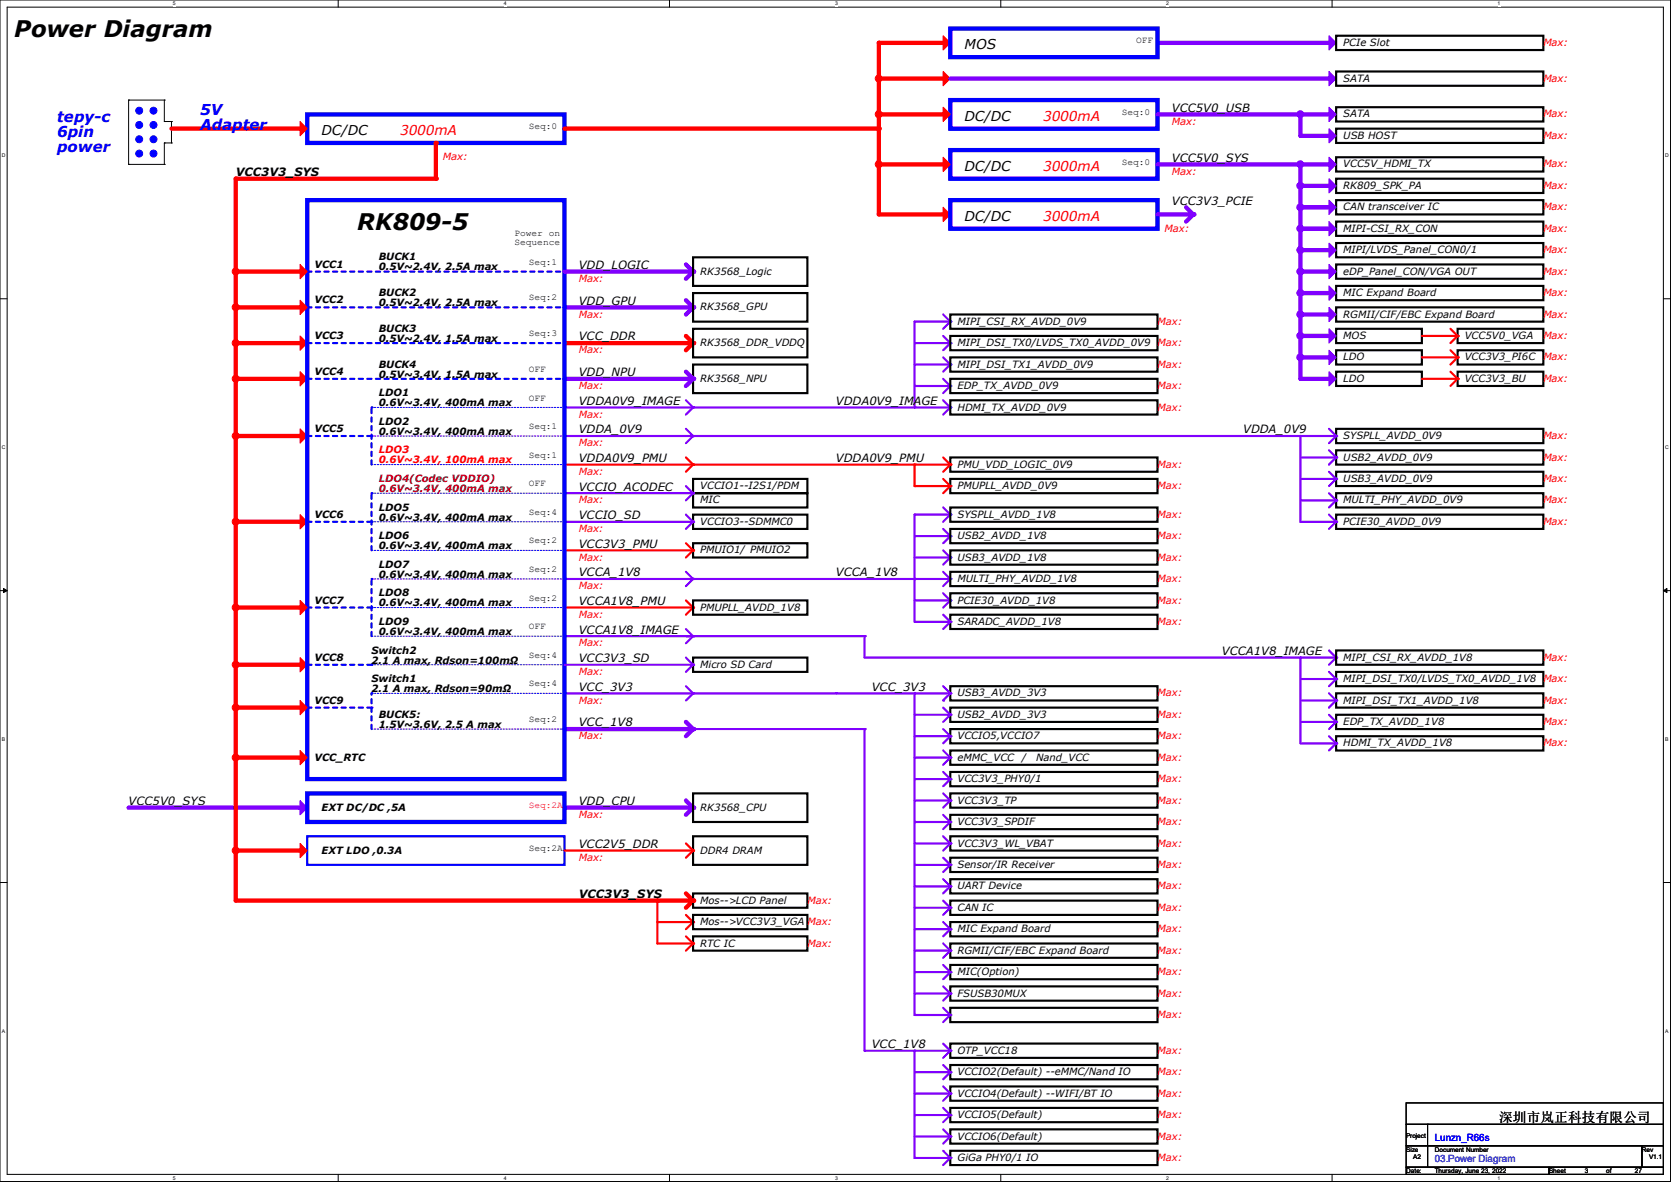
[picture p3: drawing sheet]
<svg xmlns="http://www.w3.org/2000/svg" width="297mm" height="210mm" viewBox="0 0 297 210" stroke-linecap="round" stroke-linejoin="round" font-family="sans-serif">
<defs><g id="words">
<g font-size="4.1">
<text x="2.5" y="6.6">Power Diagram</text>
<text x="63.5" y="40.9">RK809-5</text>
</g>
<g font-size="2.7" fill="#00f">
<text x="10.2" y="21.7">tepy-c</text>
<text x="35.6" y="20.4">5V</text>
<text x="35.6" y="23.1">Adapter</text>
<text x="10.2" y="24.4">6pin</text>
<text x="10.2" y="27.1">power</text>
</g>
<g font-size="2.4">
<text x="171.4" y="8.8">MOS</text>
<text x="171.4" y="21.5">DC/DC</text>
<text x="57.1" y="24">DC/DC</text>
<text x="171.4" y="30.4">DC/DC</text>
<text x="171.4" y="39.2">DC/DC</text>
<text x="266.4" y="199.4">深圳市岚正科技有限公司</text>
</g>
<g font-size="2.4" fill="#f00">
<text x="185.4" y="21.5">3000mA</text>
<text x="71.1" y="24">3000mA</text>
<text x="185.4" y="30.4">3000mA</text>
<text x="185.4" y="39.2">3000mA</text>
</g>
<g font-size="2">
<text x="208.3" y="19.9">VCC5V0_USB</text>
<text x="208.3" y="28.7">VCC5V0_SYS</text>
<text x="41.9" y="31.3">VCC3V3_SYS</text>
<text x="208.3" y="36.4">VCC3V3_PCIE</text>
<text x="102.9" y="47.8">VDD_LOGIC</text>
<text x="102.9" y="54.1">VDD_GPU</text>
<text x="102.9" y="60.5">VCC_DDR</text>
<text x="102.9" y="66.8">VDD_NPU</text>
<text x="102.9" y="71.9">VDDA0V9_IMAGE</text>
<text x="148.6" y="71.9">VDDA0V9_IMAGE</text>
<text x="102.9" y="77">VDDA_0V9</text>
<text x="221" y="77">VDDA_0V9</text>
<text x="102.9" y="82.1">VDDA0V9_PMU</text>
<text x="148.6" y="82.1">VDDA0V9_PMU</text>
<text x="102.9" y="87.2">VCCIO_ACODEC</text>
<text x="102.9" y="92.2">VCCIO_SD</text>
<text x="102.9" y="97.3">VCC3V3_PMU</text>
<text x="102.9" y="107.5">VCCA1V8_PMU</text>
<text x="102.9" y="102.4">VCCA_1V8</text>
<text x="148.6" y="102.4">VCCA_1V8</text>
<text x="102.9" y="112.6">VCCA1V8_IMAGE</text>
<text x="102.9" y="117.6">VCC3V3_SD</text>
<text x="217.2" y="116.4">VCCA1V8_IMAGE</text>
<text x="102.9" y="122.7">VCC_3V3</text>
<text x="154.9" y="122.7">VCC_3V3</text>
<text x="102.9" y="129.1">VCC_1V8</text>
<text x="22.9" y="143">VCC5V0_SYS</text>
<text x="102.9" y="143">VDD_CPU</text>
<text x="102.9" y="150.7">VCC2V5_DDR</text>
<text x="102.9" y="159.6">VCC3V3_SYS</text>
<text x="154.9" y="186.2">VCC_1V8</text>
</g>
<g font-size="1.8">
<text x="238.8" y="8.2">PCIe Slot</text>
<text x="238.8" y="14.5">SATA</text>
<text x="238.8" y="20.9">SATA</text>
<text x="238.8" y="24.7">USB HOST</text>
<text x="238.8" y="29.8">VCC5V_HDMI_TX</text>
<text x="238.8" y="33.6">RK809_SPK_PA</text>
<text x="238.8" y="37.4">CAN transceiver IC</text>
<text x="238.8" y="41.2">MIPI-CSI_RX_CON</text>
<text x="55.9" y="47.5">VCC1</text>
<text x="67.3" y="46.3">BUCK1</text>
<text x="238.8" y="45">MIPI/LVDS_Panel_CON0/1</text>
<text x="55.9" y="53.9">VCC2</text>
<text x="67.3" y="48">0.5V~2.4V, 2.5A max</text>
<text x="67.3" y="52.6">BUCK2</text>
<text x="124.5" y="48.8">RK3568_Logic</text>
<text x="238.8" y="48.8">eDP_Panel_CON/VGA OUT</text>
<text x="238.8" y="52.6">MIC Expand Board</text>
<text x="67.3" y="59">BUCK3</text>
<text x="67.3" y="54.4">0.5V~2.4V, 2.5A max</text>
<text x="124.5" y="55.2">RK3568_GPU</text>
<text x="170.2" y="57.7">MIPI_CSI_RX_AVDD_0V9</text>
<text x="238.8" y="56.4">RGMII/CIF/EBC Expand Board</text>
<text x="55.9" y="60.2">VCC3</text>
<text x="67.3" y="60.7">0.5V~2.4V, 1.5A max</text>
<text x="67.3" y="65.3">BUCK4</text>
<text x="124.5" y="61.5">RK3568_DDR_VDDQ</text>
<text x="170.2" y="61.5">MIPI_DSI_TX0/LVDS_TX0_AVDD_0V9</text>
<text x="170.2" y="65.3">MIPI_DSI_TX1_AVDD_0V9</text>
<text x="238.8" y="60.2">MOS</text>
<text x="238.8" y="64.1">LDO</text>
<text x="260.3" y="60.2">VCC5V0_VGA</text>
<text x="260.3" y="64.1">VCC3V3_PI6C</text>
<text x="55.9" y="66.6">VCC4</text>
<text x="67.3" y="70.4">LDO1</text>
<text x="67.3" y="67.1">0.5V~3.4V, 1.5A max</text>
<text x="124.5" y="67.9">RK3568_NPU</text>
<text x="170.2" y="69.1">EDP_TX_AVDD_0V9</text>
<text x="238.8" y="67.9">LDO</text>
<text x="260.3" y="67.9">VCC3V3_BU</text>
<text x="55.9" y="76.8">VCC5</text>
<text x="67.3" y="72.2">0.6V~3.4V, 400mA max</text>
<text x="67.3" y="75.5">LDO2</text>
<text x="67.3" y="77.3">0.6V~3.4V, 400mA max</text>
<text x="170.2" y="72.9">HDMI_TX_AVDD_0V9</text>
<text x="170.2" y="83.1">PMU_VDD_LOGIC_0V9</text>
<text x="238.8" y="81.8">USB2_AVDD_0V9</text>
<text x="238.8" y="78">SYSPLL_AVDD_0V9</text>
<text x="124.5" y="86.9">VCCIO1--I2S1/PDM</text>
<text x="124.5" y="89.5">MIC</text>
<text x="170.2" y="86.9">PMUPLL_AVDD_0V9</text>
<text x="238.8" y="89.5">MULTI_PHY_AVDD_0V9</text>
<text x="238.8" y="85.6">USB3_AVDD_0V9</text>
<text x="55.9" y="92">VCC6</text>
<text x="67.3" y="90.7">LDO5</text>
<text x="67.3" y="92.5">0.6V~3.4V, 400mA max</text>
<text x="67.3" y="95.8">LDO6</text>
<text x="124.5" y="93.3">VCCIO3--SDMMC0</text>
<text x="170.2" y="95.8">USB2_AVDD_1V8</text>
<text x="170.2" y="92">SYSPLL_AVDD_1V8</text>
<text x="238.8" y="93.3">PCIE30_AVDD_0V9</text>
<text x="67.3" y="97.6">0.6V~3.4V, 400mA max</text>
<text x="67.3" y="100.9">LDO7</text>
<text x="124.5" y="98.3">PMUIO1/ PMUIO2</text>
<text x="170.2" y="99.6">USB3_AVDD_1V8</text>
<text x="55.9" y="107.2">VCC7</text>
<text x="67.3" y="102.7">0.6V~3.4V, 400mA max</text>
<text x="67.3" y="106">LDO8</text>
<text x="67.3" y="107.7">0.6V~3.4V, 400mA max</text>
<text x="170.2" y="103.4">MULTI_PHY_AVDD_1V8</text>
<text x="170.2" y="107.2">PCIE30_AVDD_1V8</text>
<text x="67.3" y="111">LDO9</text>
<text x="67.3" y="112.8">0.6V~3.4V, 400mA max</text>
<text x="124.5" y="108.5">PMUPLL_AVDD_1V8</text>
<text x="170.2" y="111">SARADC_AVDD_1V8</text>
<text x="55.9" y="117.4">VCC8</text>
<text x="66" y="116.1">Switch2</text>
<text x="66" y="117.9">2.1 A max, Rdson=100mΩ</text>
<text x="124.5" y="118.7">Micro SD Card</text>
<text x="238.8" y="117.4">MIPI_CSI_RX_AVDD_1V8</text>
<text x="55.9" y="125">VCC9</text>
<text x="66" y="121.2">Switch1</text>
<text x="66" y="123">2.1 A max, Rdson=90mΩ</text>
<text x="170.2" y="123.7">USB3_AVDD_3V3</text>
<text x="238.8" y="121.2">MIPI_DSI_TX0/LVDS_TX0_AVDD_1V8</text>
<text x="238.8" y="125">MIPI_DSI_TX1_AVDD_1V8</text>
<text x="67.3" y="127.6">BUCK5:</text>
<text x="67.3" y="129.3">1.5V~3.6V, 2.5 A max</text>
<text x="170.2" y="131.4">VCCIO5,VCCIO7</text>
<text x="170.2" y="127.6">USB2_AVDD_3V3</text>
<text x="238.8" y="128.8">EDP_TX_AVDD_1V8</text>
<text x="55.9" y="135.2">VCC_RTC</text>
<text x="170.2" y="135.2">eMMC_VCC</text>
<text x="181.6" y="135.2">/</text>
<text x="184.1" y="135.2">Nand_VCC</text>
<text x="238.8" y="132.6">HDMI_TX_AVDD_1V8</text>
<text x="170.2" y="139">VCC3V3_PHY0/1</text>
<text x="170.2" y="142.8">VCC3V3_TP</text>
<text x="57.1" y="144.1">EXT DC/DC ,5A</text>
<text x="124.5" y="144.1">RK3568_CPU</text>
<text x="170.2" y="146.6">VCC3V3_SPDIF</text>
<text x="57.1" y="151.7">EXT LDO ,0.3A</text>
<text x="124.5" y="151.7">DDR4 DRAM</text>
<text x="170.2" y="150.4">VCC3V3_WL_VBAT</text>
<text x="170.2" y="154.2">Sensor/IR Receiver</text>
<text x="124.5" y="160.6">Mos--&gt;LCD Panel</text>
<text x="170.2" y="161.8">CAN IC</text>
<text x="170.2" y="158">UART Device</text>
<text x="124.5" y="164.4">Mos--&gt;VCC3V3_VGA</text>
<text x="170.2" y="165.7">MIC Expand Board</text>
<text x="124.5" y="168.2">RTC IC</text>
<text x="170.2" y="169.5">RGMII/CIF/EBC Expand Board</text>
<text x="170.2" y="173.3">MIC(Option)</text>
<text x="170.2" y="177.1">FSUSB30MUX</text>
<text x="170.2" y="191.1">VCCIO2(Default) --eMMC/Nand IO</text>
<text x="170.2" y="187.2">OTP_VCC18</text>
<text x="170.2" y="194.9">VCCIO4(Default) --WIFI/BT IO</text>
<text x="170.2" y="198.7">VCCIO5(Default)</text>
<text x="170.2" y="202.5">VCCIO6(Default)</text>
<text x="170.2" y="206.3">GiGa PHY0/1 IO</text>
</g>
<g font-size="1.8" fill="#f00">
<text x="274.3" y="8.2">Max:</text>
<text x="274.3" y="14.5">Max:</text>
<text x="208.3" y="22.1">Max:</text>
<text x="274.3" y="20.9">Max:</text>
<text x="78.7" y="28.5">Max:</text>
<text x="274.3" y="29.8">Max:</text>
<text x="274.3" y="24.7">Max:</text>
<text x="208.3" y="31">Max:</text>
<text x="274.3" y="33.6">Max:</text>
<text x="207" y="41.2">Max:</text>
<text x="274.3" y="37.4">Max:</text>
<text x="274.3" y="41.2">Max:</text>
<text x="274.3" y="45">Max:</text>
<text x="102.9" y="50.1">Max:</text>
<text x="274.3" y="48.8">Max:</text>
<text x="274.3" y="52.6">Max:</text>
<text x="102.9" y="56.4">Max:</text>
<text x="205.7" y="57.7">Max:</text>
<text x="274.3" y="56.4">Max:</text>
<text x="102.9" y="62.8">Max:</text>
<text x="205.7" y="65.3">Max:</text>
<text x="205.7" y="61.5">Max:</text>
<text x="274.3" y="60.2">Max:</text>
<text x="274.3" y="64.1">Max:</text>
<text x="102.9" y="69.1">Max:</text>
<text x="205.7" y="69.1">Max:</text>
<text x="274.3" y="67.9">Max:</text>
<text x="102.9" y="74.2">Max:</text>
<text x="205.7" y="72.9">Max:</text>
<text x="67.3" y="80.6">LDO3</text>
<text x="67.3" y="82.3">0.6V~3.4V, 100mA max</text>
<text x="102.9" y="79.3">Max:</text>
<text x="205.7" y="83.1">Max:</text>
<text x="274.3" y="81.8">Max:</text>
<text x="274.3" y="78">Max:</text>
<text x="102.9" y="84.4">Max:</text>
<text x="102.9" y="89.5">Max:</text>
<text x="205.7" y="86.9">Max:</text>
<text x="274.3" y="85.6">Max:</text>
<text x="274.3" y="89.5">Max:</text>
<text x="102.9" y="94.5">Max:</text>
<text x="205.7" y="95.8">Max:</text>
<text x="205.7" y="92">Max:</text>
<text x="274.3" y="93.3">Max:</text>
<text x="102.9" y="99.6">Max:</text>
<text x="205.7" y="99.6">Max:</text>
<text x="102.9" y="104.7">Max:</text>
<text x="205.7" y="103.4">Max:</text>
<text x="205.7" y="107.2">Max:</text>
<text x="102.9" y="109.8">Max:</text>
<text x="205.7" y="111">Max:</text>
<text x="102.9" y="114.9">Max:</text>
<text x="102.9" y="119.9">Max:</text>
<text x="274.3" y="117.4">Max:</text>
<text x="102.9" y="125">Max:</text>
<text x="205.7" y="123.7">Max:</text>
<text x="274.3" y="125">Max:</text>
<text x="274.3" y="121.2">Max:</text>
<text x="102.9" y="131.4">Max:</text>
<text x="205.7" y="131.4">Max:</text>
<text x="205.7" y="127.6">Max:</text>
<text x="274.3" y="128.8">Max:</text>
<text x="205.7" y="135.2">Max:</text>
<text x="274.3" y="132.6">Max:</text>
<text x="205.7" y="139">Max:</text>
<text x="205.7" y="142.8">Max:</text>
<text x="102.9" y="145.3">Max:</text>
<text x="205.7" y="146.6">Max:</text>
<text x="102.9" y="153">Max:</text>
<text x="205.7" y="154.2">Max:</text>
<text x="205.7" y="150.4">Max:</text>
<text x="143.5" y="160.6">Max:</text>
<text x="205.7" y="158">Max:</text>
<text x="205.7" y="161.8">Max:</text>
<text x="143.5" y="164.4">Max:</text>
<text x="205.7" y="165.7">Max:</text>
<text x="143.5" y="168.2">Max:</text>
<text x="205.7" y="169.5">Max:</text>
<text x="205.7" y="173.3">Max:</text>
<text x="205.7" y="177.1">Max:</text>
<text x="205.7" y="180.9">Max:</text>
<text x="205.7" y="191.1">Max:</text>
<text x="205.7" y="187.2">Max:</text>
<text x="205.7" y="194.9">Max:</text>
<text x="205.7" y="202.5">Max:</text>
<text x="205.7" y="198.7">Max:</text>
<text x="205.7" y="206.3">Max:</text>
</g>
<g font-size="1.8" fill="#800000">
<text x="67.3" y="85.6">LDO4(Codec VDDIO)</text>
<text x="67.3" y="87.4">0.6V~3.4V, 400mA max</text>
</g>
<text font-size="1.8" fill="#00f" x="255" y="202.7">Lunzn_R66s</text>
<text font-size="1.8" fill="#0080ff" x="255" y="206.5">03.Power Diagram</text>
<g font-size="1.7">
<text x="201.9" y="7.7">OFF</text>
<text x="94" y="22.9">Seq:0</text>
<text x="199.4" y="20.4">Seq:0</text>
<text x="199.4" y="29.3">Seq:0</text>
<text x="91.4" y="42">Power on</text>
<text x="91.4" y="43.6">Sequence</text>
<text x="94" y="47">Seq:1</text>
<text x="94" y="53.4">Seq:2</text>
<text x="94" y="59.7">Seq:3</text>
<text x="94" y="66.1">OFF</text>
<text x="94" y="71.2">OFF</text>
<text x="94" y="76.2">Seq:1</text>
<text x="94" y="81.3">Seq:1</text>
<text x="94" y="86.4">OFF</text>
<text x="94" y="91.5">Seq:4</text>
<text x="94" y="101.6">Seq:2</text>
<text x="94" y="96.6">Seq:2</text>
<text x="94" y="106.7">Seq:2</text>
<text x="94" y="111.8">OFF</text>
<text x="94" y="116.9">Seq:4</text>
<text x="94" y="122">Seq:4</text>
<text x="94" y="128.3">Seq:2</text>
<text x="94" y="151.2">Seq:2A</text>
</g>
<text font-size="1.7" fill="#f00" x="94" y="143.6">Seq:2A</text>
<g font-size="1.1">
<text x="249.9" y="202.1">Project</text>
<text x="249.9" y="204.7">Size</text>
<text x="249.9" y="208.5">Date:</text>
<text x="251.2" y="206">A2</text>
<text x="255" y="204.7">Document Number</text>
<text x="255" y="208.5">Thursday, June 23, 2022</text>
<text x="275.3" y="208.5">Sheet</text>
<text x="281.7" y="208.5">3</text>
<text x="285.5" y="208.5">of</text>
<text x="290.6" y="208.5">27</text>
<text x="291.8" y="204.7">Rev</text>
<text x="293.1" y="206">V1.1</text>
</g>
<g font-size=".9">
<text x="30.7" y=".9">5</text>
<text x="89.5" y=".9">4</text>
<text x="148.4" y=".9">3</text>
<text x="207.3" y=".9">2</text>
<text x="266.2" y=".9">1</text>
<text x=".3" y="28">D</text>
<text x="296" y="28">D</text>
<text x=".3" y="79.8">C</text>
<text x="296" y="79.8">C</text>
<text x=".3" y="131.7">B</text>
<text x="296" y="131.7">B</text>
<text x=".3" y="183.5">A</text>
<text x="296" y="183.5">A</text>
<text x="30.7" y="209.6">5</text>
<text x="89.5" y="209.6">4</text>
<text x="148.4" y="209.6">3</text>
<text x="207.3" y="209.6">2</text>
<text x="266.2" y="209.6">1</text>
</g>
</g></defs>
<path d="M0 0h296.9v209.9h-296.9zM1.3 1.3h294.4v207.4h-294.4z" fill="none" stroke="#000" stroke-width=".18"/>
<g fill="#fff">
<path d="M30.7 .1h.5v1h-.5z"/>
<path d="M30.7 208.8h.5v1h-.5z"/>
</g>
<path d="M60.1 0v1.3M60.1 208.7v1.2" fill="none" stroke="#000" stroke-width=".18"/>
<g fill="#fff">
<path d="M89.5 .1h.5v1h-.5z"/>
<path d="M89.5 208.8h.5v1h-.5z"/>
</g>
<path d="M119 0v1.3M119 208.7v1.2" fill="none" stroke="#000" stroke-width=".18"/>
<g fill="#fff">
<path d="M148.4 .1h.5v1h-.5z"/>
<path d="M148.4 208.8h.5v1h-.5z"/>
</g>
<path d="M177.9 0v1.3M177.9 208.7v1.2" fill="none" stroke="#000" stroke-width=".18"/>
<g fill="#fff">
<path d="M207.3 .1h.5v1h-.5z"/>
<path d="M207.3 208.8h.5v1h-.5z"/>
</g>
<path d="M236.8 0v1.3M236.8 208.7v1.2" fill="none" stroke="#000" stroke-width=".18"/>
<g fill="#fff">
<path d="M266.2 .1h.5v1h-.5z"/>
<path d="M266.2 208.8h.5v1h-.5z"/>
<path d="M.3 27.2h.7v1h-.7z"/>
<path d="M296 27.2h.6v1h-.6z"/>
<path d="M.3 79h.7v1h-.7z"/>
<path d="M296 79h.6v1h-.6z"/>
</g>
<path d="M0 53.1h1.3M295.7 53.1h1.2" fill="none" stroke="#000" stroke-width=".18"/>
<g fill="#fff">
<path d="M.3 130.9h.6v1h-.6z"/>
<path d="M296 130.9h.6v1h-.6z"/>
</g>
<path d="M0 104.9h1.3M295.7 104.9h1.2" fill="none" stroke="#000" stroke-width=".18"/>
<path d="M.6 104.6l.7 .3-.7 .4zM295.7 104.9l.6-.3v.7z" fill="#000" stroke="#000" stroke-width=".18"/>
<g fill="#fff">
<path d="M.3 182.7h.6v1h-.6z"/>
<path d="M296 182.7h.5v1h-.5z"/>
</g>
<g fill="none" stroke="#000" stroke-width=".18">
<path d="M22.9 17.8h.1M22.9 17.8v11.4M22.9 17.8h6.3M29.2 17.8h.1M29.2 17.8v3.8M22.9 29.2h.1M22.9 29.2h6.3M29.2 29.2h.1M29.2 25.4h.1M29.2 21.6h.1M29.2 25.4v3.8M29.2 25.4h1.3"/>
<path d="M29.2 21.6h1.3M30.5 25.4h.1M30.5 21.6h.1M30.5 21.6v3.8M0 156.8h1.3M295.7 156.8h1.2"/>
</g>
<g fill="#00f" stroke="#00f" stroke-width=".18">
<circle cx="24.7" cy="19.7" r=".61"/>
<circle cx="27.3" cy="19.7" r=".61"/>
<circle cx="24.7" cy="22.2" r=".61"/>
<circle cx="27.3" cy="22.2" r=".61"/>
<circle cx="24.7" cy="24.7" r=".61"/>
<circle cx="27.3" cy="24.7" r=".61"/>
<circle cx="24.7" cy="27.3" r=".61"/>
<circle cx="27.3" cy="27.3" r=".61"/>
</g>
<path d="M123.2 116.8h20.3v2.6h-20.3zM168.9 109.2h36.8v2.6h-36.8zM237.5 119.4h36.8v2.5h-36.8zM237.5 123.2h36.8v2.5h-36.8zM237.5 127h36.8v2.5h-36.8zM237.5 130.8h36.8v2.5h-36.8zM123.2 148.6h20.3v5.1h-20.3zM123.2 166.4h20.3v2.5h-20.3z" fill="none" stroke="#000" stroke-width=".38"/>
<path d="M54.6 148.6h45.7v5.1h-45.7z" fill="none" stroke="#00f" stroke-width=".38"/>
<path d="M168.9 17.8h36.8v5.1h-36.8z" fill="none" stroke="#00f" stroke-width=".76"/>
<path d="M100.3 72.4h22.9" fill="none" stroke="#8000ff" stroke-width=".38"/>
<circle cx="123.2" cy="72.4" r=".19" fill="#8000ff"/>
<path d="M121.9 149.9l1.3 1.2" fill="none" stroke="#f00" stroke-width=".38"/>
<circle cx="123.2" cy="151.1" r=".19" fill="#f00"/>
<path d="M100.3 151.1h22.9" fill="none" stroke="#f00" stroke-width=".38"/>
<circle cx="123.2" cy="151.1" r=".19" fill="#f00"/>
<path d="M123.2 151.1l-1.3 1.3" fill="none" stroke="#f00" stroke-width=".38"/>
<circle cx="123.2" cy="151.1" r=".19" fill="#f00"/>
<path d="M121.9 47l1.3 1.3" fill="none" stroke="#8000ff" stroke-width=".76"/>
<circle cx="123.2" cy="48.3" r=".38" fill="#8000ff"/>
<path d="M121.9 71.1l1.3 1.3" fill="none" stroke="#8000ff" stroke-width=".38"/>
<circle cx="123.2" cy="72.4" r=".19" fill="#8000ff"/>
<path d="M123.2 72.4l-1.3 1.3" fill="none" stroke="#8000ff" stroke-width=".38"/>
<circle cx="123.2" cy="72.4" r=".19" fill="#8000ff"/>
<path d="M205.7 20.3h25.4" fill="none" stroke="#8000ff" stroke-width=".76"/>
<circle cx="231.1" cy="20.3" r=".38" fill="#8000ff"/>
<path d="M168.9 121.9h36.8v2.6h-36.8zM168.9 125.7h36.8v2.6h-36.8zM168.9 129.5h36.8v2.6h-36.8zM168.9 133.3h36.8v2.6h-36.8zM168.9 152.4h36.8v2.5h-36.8zM168.9 156.2h36.8v2.5h-36.8zM168.9 160h36.8v2.6h-36.8z" fill="none" stroke="#000" stroke-width=".38"/>
<path d="M167.6 125.7l1.3 1.3" fill="none" stroke="#8000ff" stroke-width=".38"/>
<circle cx="168.9" cy="127" r=".19" fill="#8000ff"/>
<path d="M168.9 127l-1.3 1.3" fill="none" stroke="#8000ff" stroke-width=".38"/>
<circle cx="168.9" cy="127" r=".19" fill="#8000ff"/>
<path d="M162.6 127h6.3" fill="none" stroke="#8000ff" stroke-width=".38"/>
<circle cx="168.9" cy="127" r=".19" fill="#8000ff"/>
<path d="M167.6 129.5l1.3 1.3" fill="none" stroke="#8000ff" stroke-width=".38"/>
<circle cx="168.9" cy="130.8" r=".19" fill="#8000ff"/>
<path d="M168.9 130.8l-1.3 1.3" fill="none" stroke="#8000ff" stroke-width=".38"/>
<circle cx="168.9" cy="130.8" r=".19" fill="#8000ff"/>
<path d="M162.6 130.8h6.3" fill="none" stroke="#8000ff" stroke-width=".38"/>
<circle cx="168.9" cy="130.8" r=".19" fill="#8000ff"/>
<path d="M167.6 133.3l1.3 1.3" fill="none" stroke="#8000ff" stroke-width=".38"/>
<circle cx="168.9" cy="134.6" r=".19" fill="#8000ff"/>
<path d="M168.9 134.6l-1.3 1.3" fill="none" stroke="#8000ff" stroke-width=".38"/>
<circle cx="168.9" cy="134.6" r=".19" fill="#8000ff"/>
<path d="M162.6 134.6h6.3" fill="none" stroke="#8000ff" stroke-width=".38"/>
<circle cx="168.9" cy="134.6" r=".19" fill="#8000ff"/>
<path d="M167.6 152.4l1.3 1.3" fill="none" stroke="#8000ff" stroke-width=".38"/>
<circle cx="168.9" cy="153.7" r=".19" fill="#8000ff"/>
<path d="M168.9 153.7l-1.3 1.2" fill="none" stroke="#8000ff" stroke-width=".38"/>
<circle cx="168.9" cy="153.7" r=".19" fill="#8000ff"/>
<path d="M162.6 153.7h6.3" fill="none" stroke="#8000ff" stroke-width=".38"/>
<circle cx="168.9" cy="153.7" r=".19" fill="#8000ff"/>
<path d="M167.6 156.2l1.3 1.3" fill="none" stroke="#8000ff" stroke-width=".38"/>
<circle cx="168.9" cy="157.5" r=".19" fill="#8000ff"/>
<path d="M168.9 157.5l-1.3 1.2" fill="none" stroke="#8000ff" stroke-width=".38"/>
<circle cx="168.9" cy="157.5" r=".19" fill="#8000ff"/>
<path d="M162.6 157.5h6.3" fill="none" stroke="#8000ff" stroke-width=".38"/>
<circle cx="168.9" cy="157.5" r=".19" fill="#8000ff"/>
<path d="M167.6 160l1.3 1.3" fill="none" stroke="#8000ff" stroke-width=".38"/>
<circle cx="168.9" cy="161.3" r=".19" fill="#8000ff"/>
<path d="M168.9 161.3l-1.3 1.3" fill="none" stroke="#8000ff" stroke-width=".38"/>
<circle cx="168.9" cy="161.3" r=".19" fill="#8000ff"/>
<path d="M162.6 161.3h6.3" fill="none" stroke="#8000ff" stroke-width=".38"/>
<circle cx="168.9" cy="161.3" r=".19" fill="#8000ff"/>
<path d="M168.9 137.2h36.8v2.5h-36.8z" fill="none" stroke="#000" stroke-width=".38"/>
<path d="M167.6 137.2l1.3 1.2" fill="none" stroke="#8000ff" stroke-width=".38"/>
<circle cx="168.9" cy="138.4" r=".19" fill="#8000ff"/>
<path d="M168.9 138.4l-1.3 1.3" fill="none" stroke="#8000ff" stroke-width=".38"/>
<circle cx="168.9" cy="138.4" r=".19" fill="#8000ff"/>
<path d="M162.6 138.4h6.3" fill="none" stroke="#8000ff" stroke-width=".38"/>
<circle cx="168.9" cy="138.4" r=".19" fill="#8000ff"/>
<path d="M168.9 141h36.8v2.5h-36.8z" fill="none" stroke="#000" stroke-width=".38"/>
<path d="M167.6 141l1.3 1.2" fill="none" stroke="#8000ff" stroke-width=".38"/>
<circle cx="168.9" cy="142.2" r=".19" fill="#8000ff"/>
<path d="M168.9 142.2l-1.3 1.3" fill="none" stroke="#8000ff" stroke-width=".38"/>
<circle cx="168.9" cy="142.2" r=".19" fill="#8000ff"/>
<path d="M162.6 142.2h6.3" fill="none" stroke="#8000ff" stroke-width=".38"/>
<circle cx="168.9" cy="142.2" r=".19" fill="#8000ff"/>
<path d="M168.9 148.6h36.8v2.5h-36.8z" fill="none" stroke="#000" stroke-width=".38"/>
<path d="M167.6 148.6l1.3 1.3" fill="none" stroke="#8000ff" stroke-width=".38"/>
<circle cx="168.9" cy="149.9" r=".19" fill="#8000ff"/>
<path d="M168.9 149.9l-1.3 1.2" fill="none" stroke="#8000ff" stroke-width=".38"/>
<circle cx="168.9" cy="149.9" r=".19" fill="#8000ff"/>
<path d="M162.6 149.9h6.3" fill="none" stroke="#8000ff" stroke-width=".38"/>
<circle cx="168.9" cy="149.9" r=".19" fill="#8000ff"/>
<path d="M123.2 64.8h20.3v5h-20.3zM123.2 85.1h20.3v2.5h-20.3zM168.9 185.4h36.8v2.6h-36.8zM168.9 189.2h36.8v2.6h-36.8zM168.9 193h36.8v2.6h-36.8zM168.9 196.8h36.8v2.6h-36.8zM168.9 200.7h36.8v2.5h-36.8zM168.9 204.5h36.8v2.5h-36.8z" fill="none" stroke="#000" stroke-width=".38"/>
<g fill="#f00" stroke="#f00" stroke-width=".18">
<path d="M53.3 91.4l1.3 1.3-1.3 1.3z" fill-rule="evenodd"/>
<path d="M53.3 76.2l1.3 1.3-1.3 1.2z" fill-rule="evenodd"/>
<path d="M53.3 116.8l1.3 1.3-1.3 1.3z" fill-rule="evenodd"/>
<path d="M53.3 149.9l1.3 1.2-1.3 1.3z" fill-rule="evenodd"/>
</g>
<path d="M121.9 121.9l1.3 1.3" fill="none" stroke="#8000ff" stroke-width=".38"/>
<circle cx="123.2" cy="123.2" r=".19" fill="#8000ff"/>
<path d="M123.2 123.2l-1.3 1.3" fill="none" stroke="#8000ff" stroke-width=".38"/>
<circle cx="123.2" cy="123.2" r=".19" fill="#8000ff"/>
<path d="M100.3 123.2h22.9" fill="none" stroke="#8000ff" stroke-width=".38"/>
<circle cx="123.2" cy="123.2" r=".19" fill="#8000ff"/>
<path d="M237.5 76.2h36.8v2.5h-36.8zM168.9 81.3h36.8v2.5h-36.8zM168.9 85.1h36.8v2.5h-36.8zM237.5 80h36.8v2.5h-36.8zM237.5 83.8h36.8v2.6h-36.8zM237.5 87.6h36.8v2.6h-36.8zM237.5 91.4h36.8v2.6h-36.8z" fill="none" stroke="#000" stroke-width=".38"/>
<path d="M54.6 20.3h45.7v5.1h-45.7z" fill="none" stroke="#00f" stroke-width=".76"/>
<path d="M121.9 158.7l1.3 1.3" fill="none" stroke="#f00" stroke-width=".76"/>
<circle cx="123.2" cy="160" r=".38" fill="#f00"/>
<path d="M41.9 160h74.9" fill="none" stroke="#f00" stroke-width=".76"/>
<circle cx="116.8" cy="160" r=".38" fill="#f00"/>
<path d="M123.2 160l-1.3 1.3" fill="none" stroke="#f00" stroke-width=".76"/>
<circle cx="123.2" cy="160" r=".38" fill="#f00"/>
<path d="M123.2 123.2h25.4" fill="none" stroke="#8000ff" stroke-width=".38"/>
<circle cx="148.6" cy="123.2" r=".19" fill="#8000ff"/>
<path d="M148.6 123.2h20.3" fill="none" stroke="#8000ff" stroke-width=".38"/>
<circle cx="168.9" cy="123.2" r=".19" fill="#8000ff"/>
<path d="M168.9 123.2l-1.3 1.3" fill="none" stroke="#8000ff" stroke-width=".38"/>
<circle cx="167.6" cy="124.5" r=".19" fill="#8000ff"/>
<path d="M167.6 121.9l1.3 1.3" fill="none" stroke="#8000ff" stroke-width=".38"/>
<circle cx="168.9" cy="123.2" r=".19" fill="#8000ff"/>
<path d="M162.6 123.2v57.1" fill="none" stroke="#8000ff" stroke-width=".38"/>
<circle cx="162.6" cy="123.2" r=".19" fill="#8000ff"/>
<path d="M123.2 158.7h20.3v2.6h-20.3z" fill="none" stroke="#000" stroke-width=".38"/>
<path d="M116.8 163.8h6.4" fill="none" stroke="#f00" stroke-width=".38"/>
<circle cx="123.2" cy="163.8" r=".19" fill="#f00"/>
<path d="M116.8 160v7.6" fill="none" stroke="#f00" stroke-width=".38"/>
<circle cx="116.8" cy="160" r=".19" fill="#f00"/>
<path d="M168.9 167.6h36.8v2.6h-36.8zM168.9 163.8h36.8v2.6h-36.8z" fill="none" stroke="#000" stroke-width=".38"/>
<path d="M167.6 163.8l1.3 1.3" fill="none" stroke="#8000ff" stroke-width=".38"/>
<circle cx="168.9" cy="165.1" r=".19" fill="#8000ff"/>
<path d="M168.9 165.1l-1.3 1.3" fill="none" stroke="#8000ff" stroke-width=".38"/>
<circle cx="168.9" cy="165.1" r=".19" fill="#8000ff"/>
<path d="M162.6 165.1h6.3" fill="none" stroke="#8000ff" stroke-width=".38"/>
<circle cx="168.9" cy="165.1" r=".19" fill="#8000ff"/>
<path d="M100.3 22.9h55.9" fill="none" stroke="#f00" stroke-width=".76"/>
<circle cx="156.2" cy="22.9" r=".38" fill="#f00"/>
<path d="M156.2 20.3h11.4" fill="none" stroke="#f00" stroke-width=".76"/>
<circle cx="167.6" cy="20.3" r=".38" fill="#f00"/>
<path d="M167.6 19l1.3 1.3-1.3 1.3z" fill-rule="evenodd" fill="#f00" stroke="#f00" stroke-width=".18"/>
<path d="M156.2 14h11.4" fill="none" stroke="#f00" stroke-width=".76"/>
<circle cx="167.6" cy="14" r=".38" fill="#f00"/>
<path d="M167.6 12.7l1.3 1.3-1.3 1.2z" fill-rule="evenodd" fill="#f00" stroke="#f00" stroke-width=".18"/>
<path d="M236.2 6.3l1.3 1.3-1.3 1.3z" fill-rule="evenodd" fill="#8000ff" stroke="#8000ff" stroke-width=".18"/>
<path d="M168.9 14h67.3" fill="none" stroke="#8000ff" stroke-width=".76"/>
<circle cx="236.2" cy="14" r=".38" fill="#8000ff"/>
<path d="M236.2 12.7l1.3 1.3-1.3 1.2z" fill-rule="evenodd" fill="#8000ff" stroke="#8000ff" stroke-width=".18"/>
<path d="M156.2 7.6h11.4" fill="none" stroke="#f00" stroke-width=".76"/>
<circle cx="167.6" cy="7.6" r=".38" fill="#f00"/>
<path d="M167.6 6.3l1.3 1.3-1.3 1.3z" fill-rule="evenodd" fill="#f00" stroke="#f00" stroke-width=".18"/>
<path d="M205.7 7.6h30.5" fill="none" stroke="#8000ff" stroke-width=".76"/>
<circle cx="236.2" cy="7.6" r=".38" fill="#8000ff"/>
<path d="M237.5 19h36.8v2.6h-36.8zM237.5 27.9h36.8v2.6h-36.8zM237.5 22.9h36.8v2.5h-36.8z" fill="none" stroke="#000" stroke-width=".38"/>
<path d="M231.1 20.3h5.1" fill="none" stroke="#8000ff" stroke-width=".76"/>
<circle cx="236.2" cy="20.3" r=".38" fill="#8000ff"/>
<path d="M236.2 19l1.3 1.3-1.3 1.3z" fill-rule="evenodd" fill="#8000ff" stroke="#8000ff" stroke-width=".18"/>
<path d="M231.1 29.2v38.1" fill="none" stroke="#8000ff" stroke-width=".76"/>
<circle cx="231.1" cy="29.2" r=".38" fill="#8000ff"/>
<path d="M41.9 31.7h35.6" fill="none" stroke="#f00" stroke-width=".76"/>
<circle cx="77.5" cy="31.8" r=".38" fill="#f00"/>
<path d="M41.9 31.7v16.6" fill="none" stroke="#f00" stroke-width=".76"/>
<circle cx="41.9" cy="31.8" r=".38" fill="#f00"/>
<path d="M77.5 25.4v6.3" fill="none" stroke="#f00" stroke-width=".76"/>
<circle cx="77.5" cy="25.4" r=".38" fill="#f00"/>
<path d="M123.2 91.4h20.3v2.6h-20.3zM123.2 96.5h20.3v2.6h-20.3z" fill="none" stroke="#000" stroke-width=".38"/>
<path d="M100.3 107.9h22.9" fill="none" stroke="#f00" stroke-width=".38"/>
<circle cx="123.2" cy="108" r=".19" fill="#f00"/>
<path d="M123.2 107.9l-1.3 1.3" fill="none" stroke="#f00" stroke-width=".38"/>
<circle cx="123.2" cy="108" r=".19" fill="#f00"/>
<path d="M121.9 106.7l1.3 1.2" fill="none" stroke="#f00" stroke-width=".38"/>
<circle cx="123.2" cy="108" r=".19" fill="#f00"/>
<path d="M100.3 77.5h22.9" fill="none" stroke="#8000ff" stroke-width=".38"/>
<circle cx="123.2" cy="77.5" r=".19" fill="#8000ff"/>
<path d="M123.2 77.5l-1.3 1.2" fill="none" stroke="#8000ff" stroke-width=".38"/>
<circle cx="123.2" cy="77.5" r=".19" fill="#8000ff"/>
<path d="M121.9 76.2l1.3 1.3" fill="none" stroke="#8000ff" stroke-width=".38"/>
<circle cx="123.2" cy="77.5" r=".19" fill="#8000ff"/>
<path d="M123.2 77.5h107.9" fill="none" stroke="#8000ff" stroke-width=".38"/>
<circle cx="231.1" cy="77.5" r=".19" fill="#8000ff"/>
<path d="M121.9 113h31.8" fill="none" stroke="#8000ff" stroke-width=".38"/>
<circle cx="153.7" cy="113" r=".19" fill="#8000ff"/>
<path d="M153.7 116.8h77.4" fill="none" stroke="#8000ff" stroke-width=".38"/>
<circle cx="231.1" cy="116.8" r=".19" fill="#8000ff"/>
<path d="M153.7 113v3.8" fill="none" stroke="#8000ff" stroke-width=".38"/>
<circle cx="153.7" cy="113" r=".19" fill="#8000ff"/>
<path d="M100.3 97.8h22.9" fill="none" stroke="#f00" stroke-width=".38"/>
<circle cx="123.2" cy="97.8" r=".19" fill="#f00"/>
<path d="M123.2 97.8l-1.3 1.3" fill="none" stroke="#f00" stroke-width=".38"/>
<circle cx="123.2" cy="97.8" r=".19" fill="#f00"/>
<path d="M121.9 96.5l1.3 1.3" fill="none" stroke="#f00" stroke-width=".38"/>
<circle cx="123.2" cy="97.8" r=".19" fill="#f00"/>
<path d="M237.5 31.7h36.8v2.6h-36.8z" fill="none" stroke="#000" stroke-width=".38"/>
<path d="M22.9 143.5h30.4" fill="none" stroke="#8000ff" stroke-width=".76"/>
<circle cx="53.3" cy="143.5" r=".38" fill="#8000ff"/>
<path d="M53.3 142.2l1.3 1.3-1.3 1.3z" fill-rule="evenodd" fill="#8000ff" stroke="#8000ff" stroke-width=".18"/>
<circle cx="156.2" cy="29.2" r=".61" fill="#f00" stroke="#f00" stroke-width=".18"/>
<path d="M123.2 87.6h20.3v2.6h-20.3z" fill="none" stroke="#000" stroke-width=".38"/>
<path d="M156.2 38.1h11.4" fill="none" stroke="#f00" stroke-width=".76"/>
<circle cx="167.6" cy="38.1" r=".38" fill="#f00"/>
<path d="M167.6 36.8l1.3 1.3-1.3 1.3z" fill-rule="evenodd" fill="#f00" stroke="#f00" stroke-width=".18"/>
<path d="M168.9 35.6h36.8v5h-36.8z" fill="none" stroke="#00f" stroke-width=".76"/>
<path d="M205.7 38.1h6.4" fill="none" stroke="#8000ff" stroke-width=".76"/>
<circle cx="212.1" cy="38.1" r=".38" fill="#8000ff"/>
<path d="M212.1 38.1l-1.3 1.3" fill="none" stroke="#8000ff" stroke-width=".76"/>
<circle cx="212.1" cy="38.1" r=".38" fill="#8000ff"/>
<path d="M210.8 36.8l1.3 1.3" fill="none" stroke="#8000ff" stroke-width=".76"/>
<circle cx="212.1" cy="38.1" r=".38" fill="#8000ff"/>
<path d="M123.2 163.8l-1.3 1.3" fill="none" stroke="#f00" stroke-width=".38"/>
<circle cx="123.2" cy="163.8" r=".19" fill="#f00"/>
<path d="M121.9 162.6l1.3 1.2" fill="none" stroke="#f00" stroke-width=".38"/>
<circle cx="123.2" cy="163.8" r=".19" fill="#f00"/>
<path d="M116.8 167.6h6.4" fill="none" stroke="#f00" stroke-width=".38"/>
<circle cx="123.2" cy="167.6" r=".19" fill="#f00"/>
<path d="M123.2 167.6l-1.3 1.3" fill="none" stroke="#f00" stroke-width=".38"/>
<circle cx="123.2" cy="167.6" r=".19" fill="#f00"/>
<path d="M121.9 166.4l1.3 1.2" fill="none" stroke="#f00" stroke-width=".38"/>
<circle cx="123.2" cy="167.6" r=".19" fill="#f00"/>
<path d="M168.9 144.8h36.8v2.5h-36.8z" fill="none" stroke="#000" stroke-width=".38"/>
<path d="M167.6 144.8l1.3 1.2" fill="none" stroke="#8000ff" stroke-width=".38"/>
<circle cx="168.9" cy="146.1" r=".19" fill="#8000ff"/>
<path d="M168.9 146l-1.3 1.3" fill="none" stroke="#8000ff" stroke-width=".38"/>
<circle cx="168.9" cy="146.1" r=".19" fill="#8000ff"/>
<path d="M162.6 146h6.3" fill="none" stroke="#8000ff" stroke-width=".38"/>
<circle cx="168.9" cy="146.1" r=".19" fill="#8000ff"/>
<path d="M41.9 151.1h11.4" fill="none" stroke="#f00" stroke-width=".76"/>
<circle cx="53.3" cy="151.1" r=".38" fill="#f00"/>
<circle cx="41.9" cy="151.1" r=".61" fill="#f00" stroke="#f00" stroke-width=".18"/>
<path d="M41.9 134.6h11.4" fill="none" stroke="#f00" stroke-width=".76"/>
<circle cx="53.3" cy="134.6" r=".38" fill="#f00"/>
<circle cx="41.9" cy="134.6" r=".61" fill="#f00" stroke="#f00" stroke-width=".18"/>
<path d="M41.9 125.7h11.4" fill="none" stroke="#f00" stroke-width=".76"/>
<circle cx="53.3" cy="125.7" r=".38" fill="#f00"/>
<circle cx="41.9" cy="125.7" r=".61" fill="#f00" stroke="#f00" stroke-width=".18"/>
<path d="M41.9 118.1h11.4" fill="none" stroke="#f00" stroke-width=".76"/>
<circle cx="53.3" cy="118.1" r=".38" fill="#f00"/>
<circle cx="41.9" cy="118.1" r=".61" fill="#f00" stroke="#f00" stroke-width=".18"/>
<path d="M41.9 107.9h11.4" fill="none" stroke="#f00" stroke-width=".76"/>
<circle cx="53.3" cy="107.9" r=".38" fill="#f00"/>
<circle cx="41.9" cy="107.9" r=".61" fill="#f00" stroke="#f00" stroke-width=".18"/>
<path d="M41.9 48.3h11.4" fill="none" stroke="#f00" stroke-width=".76"/>
<circle cx="53.3" cy="48.3" r=".38" fill="#f00"/>
<circle cx="41.9" cy="48.2" r=".61" fill="#f00" stroke="#f00" stroke-width=".18"/>
<path d="M41.9 54.6h11.4" fill="none" stroke="#f00" stroke-width=".76"/>
<circle cx="53.3" cy="54.6" r=".38" fill="#f00"/>
<circle cx="41.9" cy="54.6" r=".61" fill="#f00" stroke="#f00" stroke-width=".18"/>
<path d="M41.9 61h11.4" fill="none" stroke="#f00" stroke-width=".76"/>
<circle cx="53.3" cy="61" r=".38" fill="#f00"/>
<circle cx="41.9" cy="60.9" r=".61" fill="#f00" stroke="#f00" stroke-width=".18"/>
<path d="M41.9 67.3h11.4" fill="none" stroke="#f00" stroke-width=".76"/>
<circle cx="53.3" cy="67.3" r=".38" fill="#f00"/>
<circle cx="41.9" cy="67.3" r=".61" fill="#f00" stroke="#f00" stroke-width=".18"/>
<path d="M41.9 77.5h11.4" fill="none" stroke="#f00" stroke-width=".76"/>
<circle cx="53.3" cy="77.5" r=".38" fill="#f00"/>
<circle cx="41.9" cy="77.4" r=".61" fill="#f00" stroke="#f00" stroke-width=".18"/>
<path d="M41.9 92.7h11.4" fill="none" stroke="#f00" stroke-width=".76"/>
<circle cx="53.3" cy="92.7" r=".38" fill="#f00"/>
<g fill="#f00" stroke="#f00" stroke-width=".18">
<path d="M53.3 66l1.3 1.3-1.3 1.3z" fill-rule="evenodd"/>
<path d="M53.3 59.7l1.3 1.3-1.3 1.2z" fill-rule="evenodd"/>
<circle cx="41.9" cy="92.7" r=".61"/>
</g>
<circle cx="231.1" cy="20.3" r=".61" fill="#8000ff" stroke="#8000ff" stroke-width=".18"/>
<path d="M237.5 12.7h36.8v2.5h-36.8zM237.5 6.3h36.8v2.6h-36.8z" fill="none" stroke="#000" stroke-width=".38"/>
<path d="M116.8 160h6.4" fill="none" stroke="#f00" stroke-width=".76"/>
<circle cx="123.2" cy="160" r=".38" fill="#f00"/>
<path d="M162.6 82.5h6.3" fill="none" stroke="#f00" stroke-width=".38"/>
<circle cx="168.9" cy="82.6" r=".19" fill="#f00"/>
<path d="M162.6 86.4h6.3" fill="none" stroke="#f00" stroke-width=".38"/>
<circle cx="168.9" cy="86.4" r=".19" fill="#f00"/>
<path d="M162.6 82.5v3.9" fill="none" stroke="#f00" stroke-width=".38"/>
<circle cx="162.6" cy="86.4" r=".19" fill="#f00"/>
<path d="M168.9 82.5l-1.3 1.3" fill="none" stroke="#f00" stroke-width=".38"/>
<circle cx="168.9" cy="82.6" r=".19" fill="#f00"/>
<path d="M167.6 81.3l1.3 1.2" fill="none" stroke="#f00" stroke-width=".38"/>
<circle cx="168.9" cy="82.6" r=".19" fill="#f00"/>
<path d="M168.9 86.4l-1.3 1.2" fill="none" stroke="#f00" stroke-width=".38"/>
<circle cx="168.9" cy="86.4" r=".19" fill="#f00"/>
<path d="M167.6 85.1l1.3 1.3" fill="none" stroke="#f00" stroke-width=".38"/>
<circle cx="168.9" cy="86.4" r=".19" fill="#f00"/>
<path d="M123.2 82.5h39.4" fill="none" stroke="#f00" stroke-width=".38"/>
<circle cx="162.6" cy="82.6" r=".19" fill="#f00"/>
<path d="M123.2 82.5l-1.3 1.3" fill="none" stroke="#f00" stroke-width=".38"/>
<circle cx="123.2" cy="82.6" r=".19" fill="#f00"/>
<path d="M121.9 81.3l1.3 1.2" fill="none" stroke="#f00" stroke-width=".38"/>
<circle cx="123.2" cy="82.6" r=".19" fill="#f00"/>
<path d="M100.3 82.5h22.9" fill="none" stroke="#f00" stroke-width=".38"/>
<circle cx="123.2" cy="82.6" r=".19" fill="#f00"/>
<path d="M231.1 24.1h5.1" fill="none" stroke="#8000ff" stroke-width=".76"/>
<circle cx="236.2" cy="24.1" r=".38" fill="#8000ff"/>
<path d="M236.2 22.9l1.3 1.2-1.3 1.3z" fill-rule="evenodd" fill="#8000ff" stroke="#8000ff" stroke-width=".18"/>
<path d="M231.1 29.2h5.1" fill="none" stroke="#8000ff" stroke-width=".76"/>
<circle cx="236.2" cy="29.2" r=".38" fill="#8000ff"/>
<g fill="#8000ff" stroke="#8000ff" stroke-width=".18">
<path d="M236.2 27.9l1.3 1.3-1.3 1.3z" fill-rule="evenodd"/>
<circle cx="231.1" cy="29.2" r=".61"/>
</g>
<path d="M231.1 33h5.1" fill="none" stroke="#8000ff" stroke-width=".76"/>
<circle cx="236.2" cy="33" r=".38" fill="#8000ff"/>
<path d="M236.2 31.7l1.3 1.3-1.3 1.3z" fill-rule="evenodd" fill="#8000ff" stroke="#8000ff" stroke-width=".18"/>
<path d="M121.9 53.3l1.3 1.3" fill="none" stroke="#8000ff" stroke-width=".76"/>
<circle cx="123.2" cy="54.6" r=".38" fill="#8000ff"/>
<path d="M123.2 54.6l-1.3 1.3" fill="none" stroke="#8000ff" stroke-width=".76"/>
<circle cx="123.2" cy="54.6" r=".38" fill="#8000ff"/>
<path d="M100.3 54.6h22.9" fill="none" stroke="#8000ff" stroke-width=".76"/>
<circle cx="123.2" cy="54.6" r=".38" fill="#8000ff"/>
<path d="M121.9 59.7l1.3 1.3" fill="none" stroke="#f00" stroke-width=".76"/>
<circle cx="123.2" cy="61" r=".38" fill="#f00"/>
<path d="M123.2 61l-1.3 1.2" fill="none" stroke="#f00" stroke-width=".76"/>
<circle cx="123.2" cy="61" r=".38" fill="#f00"/>
<path d="M100.3 61h22.9" fill="none" stroke="#f00" stroke-width=".76"/>
<circle cx="123.2" cy="61" r=".38" fill="#f00"/>
<path d="M121.9 66l1.3 1.3" fill="none" stroke="#8000ff" stroke-width=".76"/>
<circle cx="123.2" cy="67.3" r=".38" fill="#8000ff"/>
<path d="M123.2 67.3l-1.3 1.3" fill="none" stroke="#8000ff" stroke-width=".76"/>
<circle cx="123.2" cy="67.3" r=".38" fill="#8000ff"/>
<path d="M100.3 67.3h22.9" fill="none" stroke="#8000ff" stroke-width=".76"/>
<circle cx="123.2" cy="67.3" r=".38" fill="#8000ff"/>
<path d="M123.2 72.4h39.4" fill="none" stroke="#8000ff" stroke-width=".38"/>
<circle cx="162.6" cy="72.4" r=".19" fill="#8000ff"/>
<path d="M162.6 72.4h6.3" fill="none" stroke="#8000ff" stroke-width=".38"/>
<circle cx="168.9" cy="72.4" r=".19" fill="#8000ff"/>
<path d="M168.9 72.4l-1.3 1.3" fill="none" stroke="#8000ff" stroke-width=".38"/>
<circle cx="168.9" cy="72.4" r=".19" fill="#8000ff"/>
<path d="M167.6 71.1l1.3 1.3" fill="none" stroke="#8000ff" stroke-width=".38"/>
<circle cx="168.9" cy="72.4" r=".19" fill="#8000ff"/>
<path d="M162.6 68.6h6.3" fill="none" stroke="#8000ff" stroke-width=".38"/>
<circle cx="168.9" cy="68.6" r=".19" fill="#8000ff"/>
<path d="M168.9 68.6l-1.3 1.2" fill="none" stroke="#8000ff" stroke-width=".38"/>
<circle cx="168.9" cy="68.6" r=".19" fill="#8000ff"/>
<path d="M167.6 67.3l1.3 1.3" fill="none" stroke="#8000ff" stroke-width=".38"/>
<circle cx="168.9" cy="68.6" r=".19" fill="#8000ff"/>
<path d="M162.6 64.8h6.3" fill="none" stroke="#8000ff" stroke-width=".38"/>
<circle cx="168.9" cy="64.8" r=".19" fill="#8000ff"/>
<path d="M168.9 64.8l-1.3 1.2" fill="none" stroke="#8000ff" stroke-width=".38"/>
<circle cx="168.9" cy="64.8" r=".19" fill="#8000ff"/>
<path d="M167.6 63.5l1.3 1.3" fill="none" stroke="#8000ff" stroke-width=".38"/>
<circle cx="168.9" cy="64.8" r=".19" fill="#8000ff"/>
<path d="M162.6 61h6.3" fill="none" stroke="#8000ff" stroke-width=".38"/>
<circle cx="168.9" cy="61" r=".19" fill="#8000ff"/>
<path d="M168.9 61l-1.3 1.2" fill="none" stroke="#8000ff" stroke-width=".38"/>
<circle cx="168.9" cy="61" r=".19" fill="#8000ff"/>
<path d="M167.6 59.7l1.3 1.3" fill="none" stroke="#8000ff" stroke-width=".38"/>
<circle cx="168.9" cy="61" r=".19" fill="#8000ff"/>
<path d="M162.6 57.1h6.3" fill="none" stroke="#8000ff" stroke-width=".38"/>
<circle cx="168.9" cy="57.2" r=".19" fill="#8000ff"/>
<path d="M168.9 57.1l-1.3 1.3" fill="none" stroke="#8000ff" stroke-width=".38"/>
<circle cx="168.9" cy="57.2" r=".19" fill="#8000ff"/>
<path d="M167.6 55.9l1.3 1.2" fill="none" stroke="#8000ff" stroke-width=".38"/>
<circle cx="168.9" cy="57.2" r=".19" fill="#8000ff"/>
<path d="M162.6 57.1v15.3" fill="none" stroke="#8000ff" stroke-width=".38"/>
<circle cx="162.6" cy="57.2" r=".19" fill="#8000ff"/>
<path d="M100.3 87.6h22.9" fill="none" stroke="#8000ff" stroke-width=".38"/>
<circle cx="123.2" cy="87.6" r=".19" fill="#8000ff"/>
<path d="M123.2 87.6l-1.3 1.3" fill="none" stroke="#8000ff" stroke-width=".38"/>
<circle cx="123.2" cy="87.6" r=".19" fill="#8000ff"/>
<path d="M121.9 86.4l1.3 1.2" fill="none" stroke="#8000ff" stroke-width=".38"/>
<circle cx="123.2" cy="87.6" r=".19" fill="#8000ff"/>
<path d="M100.3 92.7h22.9" fill="none" stroke="#8000ff" stroke-width=".38"/>
<circle cx="123.2" cy="92.7" r=".19" fill="#8000ff"/>
<path d="M123.2 92.7l-1.3 1.3" fill="none" stroke="#8000ff" stroke-width=".38"/>
<circle cx="123.2" cy="92.7" r=".19" fill="#8000ff"/>
<path d="M121.9 91.4l1.3 1.3" fill="none" stroke="#8000ff" stroke-width=".38"/>
<circle cx="123.2" cy="92.7" r=".19" fill="#8000ff"/>
<path d="M231.1 120.6h6.4" fill="none" stroke="#8000ff" stroke-width=".38"/>
<circle cx="237.5" cy="120.6" r=".19" fill="#8000ff"/>
<path d="M237.5 120.6l-1.3 1.3" fill="none" stroke="#8000ff" stroke-width=".38"/>
<circle cx="237.5" cy="120.6" r=".19" fill="#8000ff"/>
<path d="M236.2 119.4l1.3 1.2" fill="none" stroke="#8000ff" stroke-width=".38"/>
<circle cx="237.5" cy="120.6" r=".19" fill="#8000ff"/>
<path d="M231.1 116.8h6.4" fill="none" stroke="#8000ff" stroke-width=".38"/>
<circle cx="237.5" cy="116.8" r=".19" fill="#8000ff"/>
<path d="M237.5 116.8l-1.3 1.3" fill="none" stroke="#8000ff" stroke-width=".38"/>
<circle cx="237.5" cy="116.8" r=".19" fill="#8000ff"/>
<path d="M236.2 115.6l1.3 1.2" fill="none" stroke="#8000ff" stroke-width=".38"/>
<circle cx="237.5" cy="116.8" r=".19" fill="#8000ff"/>
<path d="M231.1 116.8v15.3" fill="none" stroke="#8000ff" stroke-width=".38"/>
<circle cx="231.1" cy="116.8" r=".19" fill="#8000ff"/>
<path d="M231.1 124.5h6.4" fill="none" stroke="#8000ff" stroke-width=".38"/>
<circle cx="237.5" cy="124.5" r=".19" fill="#8000ff"/>
<path d="M236.2 123.2l1.3 1.3" fill="none" stroke="#8000ff" stroke-width=".38"/>
<circle cx="237.5" cy="124.5" r=".19" fill="#8000ff"/>
<path d="M237.5 124.5l-1.3 1.2" fill="none" stroke="#8000ff" stroke-width=".38"/>
<circle cx="237.5" cy="124.5" r=".19" fill="#8000ff"/>
<path d="M231.1 128.3h6.4" fill="none" stroke="#8000ff" stroke-width=".38"/>
<circle cx="237.5" cy="128.3" r=".19" fill="#8000ff"/>
<path d="M236.2 127l1.3 1.3" fill="none" stroke="#8000ff" stroke-width=".38"/>
<circle cx="237.5" cy="128.3" r=".19" fill="#8000ff"/>
<path d="M237.5 128.3l-1.3 1.2" fill="none" stroke="#8000ff" stroke-width=".38"/>
<circle cx="237.5" cy="128.3" r=".19" fill="#8000ff"/>
<path d="M231.1 132.1h6.4" fill="none" stroke="#8000ff" stroke-width=".38"/>
<circle cx="237.5" cy="132.1" r=".19" fill="#8000ff"/>
<path d="M236.2 130.8l1.3 1.3" fill="none" stroke="#8000ff" stroke-width=".38"/>
<circle cx="237.5" cy="132.1" r=".19" fill="#8000ff"/>
<path d="M237.5 132.1l-1.3 1.2" fill="none" stroke="#8000ff" stroke-width=".38"/>
<circle cx="237.5" cy="132.1" r=".19" fill="#8000ff"/>
<path d="M123.2 113l-1.3 1.3" fill="none" stroke="#8000ff" stroke-width=".38"/>
<circle cx="123.2" cy="113" r=".19" fill="#8000ff"/>
<path d="M100.3 113h22.9" fill="none" stroke="#8000ff" stroke-width=".38"/>
<circle cx="123.2" cy="113" r=".19" fill="#8000ff"/>
<path d="M121.9 111.8l1.3 1.2" fill="none" stroke="#8000ff" stroke-width=".38"/>
<circle cx="123.2" cy="113" r=".19" fill="#8000ff"/>
<path d="M123.2 102.9l-1.3 1.2" fill="none" stroke="#8000ff" stroke-width=".38"/>
<circle cx="123.2" cy="102.9" r=".19" fill="#8000ff"/>
<path d="M100.3 102.9h22.9" fill="none" stroke="#8000ff" stroke-width=".38"/>
<circle cx="123.2" cy="102.9" r=".19" fill="#8000ff"/>
<path d="M121.9 101.6l1.3 1.3" fill="none" stroke="#8000ff" stroke-width=".38"/>
<circle cx="123.2" cy="102.9" r=".19" fill="#8000ff"/>
<path d="M123.2 102.9h39.4" fill="none" stroke="#8000ff" stroke-width=".38"/>
<circle cx="162.6" cy="102.9" r=".19" fill="#8000ff"/>
<path d="M231.1 81.3h6.4" fill="none" stroke="#8000ff" stroke-width=".38"/>
<circle cx="237.5" cy="81.3" r=".19" fill="#8000ff"/>
<path d="M237.5 81.3l-1.3 1.2" fill="none" stroke="#8000ff" stroke-width=".38"/>
<circle cx="237.5" cy="81.3" r=".19" fill="#8000ff"/>
<path d="M236.2 80l1.3 1.3" fill="none" stroke="#8000ff" stroke-width=".38"/>
<circle cx="237.5" cy="81.3" r=".19" fill="#8000ff"/>
<path d="M231.1 77.5h6.4" fill="none" stroke="#8000ff" stroke-width=".38"/>
<circle cx="237.5" cy="77.5" r=".19" fill="#8000ff"/>
<path d="M237.5 77.5l-1.3 1.2" fill="none" stroke="#8000ff" stroke-width=".38"/>
<circle cx="237.5" cy="77.5" r=".19" fill="#8000ff"/>
<path d="M236.2 76.2l1.3 1.3" fill="none" stroke="#8000ff" stroke-width=".38"/>
<circle cx="237.5" cy="77.5" r=".19" fill="#8000ff"/>
<path d="M231.1 77.5v15.2" fill="none" stroke="#8000ff" stroke-width=".38"/>
<circle cx="231.1" cy="77.5" r=".19" fill="#8000ff"/>
<path d="M231.1 85.1h6.4" fill="none" stroke="#8000ff" stroke-width=".38"/>
<circle cx="237.5" cy="85.1" r=".19" fill="#8000ff"/>
<path d="M236.2 83.8l1.3 1.3" fill="none" stroke="#8000ff" stroke-width=".38"/>
<circle cx="237.5" cy="85.1" r=".19" fill="#8000ff"/>
<path d="M237.5 85.1l-1.3 1.3" fill="none" stroke="#8000ff" stroke-width=".38"/>
<circle cx="237.5" cy="85.1" r=".19" fill="#8000ff"/>
<path d="M231.1 88.9h6.4" fill="none" stroke="#8000ff" stroke-width=".38"/>
<circle cx="237.5" cy="88.9" r=".19" fill="#8000ff"/>
<path d="M236.2 87.6l1.3 1.3" fill="none" stroke="#8000ff" stroke-width=".38"/>
<circle cx="237.5" cy="88.9" r=".19" fill="#8000ff"/>
<path d="M237.5 88.9l-1.3 1.3" fill="none" stroke="#8000ff" stroke-width=".38"/>
<circle cx="237.5" cy="88.9" r=".19" fill="#8000ff"/>
<path d="M231.1 92.7h6.4" fill="none" stroke="#8000ff" stroke-width=".38"/>
<circle cx="237.5" cy="92.7" r=".19" fill="#8000ff"/>
<path d="M236.2 91.4l1.3 1.3" fill="none" stroke="#8000ff" stroke-width=".38"/>
<circle cx="237.5" cy="92.7" r=".19" fill="#8000ff"/>
<path d="M237.5 92.7l-1.3 1.3" fill="none" stroke="#8000ff" stroke-width=".38"/>
<circle cx="237.5" cy="92.7" r=".19" fill="#8000ff"/>
<path d="M162.6 95.2h6.3" fill="none" stroke="#8000ff" stroke-width=".38"/>
<circle cx="168.9" cy="95.3" r=".19" fill="#8000ff"/>
<path d="M168.9 95.2l-1.3 1.3" fill="none" stroke="#8000ff" stroke-width=".38"/>
<circle cx="168.9" cy="95.3" r=".19" fill="#8000ff"/>
<path d="M167.6 94l1.3 1.2" fill="none" stroke="#8000ff" stroke-width=".38"/>
<circle cx="168.9" cy="95.3" r=".19" fill="#8000ff"/>
<path d="M162.6 91.4h6.3" fill="none" stroke="#8000ff" stroke-width=".38"/>
<circle cx="168.9" cy="91.4" r=".19" fill="#8000ff"/>
<path d="M168.9 91.4l-1.3 1.3" fill="none" stroke="#8000ff" stroke-width=".38"/>
<circle cx="168.9" cy="91.4" r=".19" fill="#8000ff"/>
<path d="M167.6 90.2l1.3 1.2" fill="none" stroke="#8000ff" stroke-width=".38"/>
<circle cx="168.9" cy="91.4" r=".19" fill="#8000ff"/>
<path d="M162.6 91.4v19.1" fill="none" stroke="#8000ff" stroke-width=".38"/>
<circle cx="162.6" cy="91.4" r=".19" fill="#8000ff"/>
<path d="M162.6 99.1h6.3" fill="none" stroke="#8000ff" stroke-width=".38"/>
<circle cx="168.9" cy="99.1" r=".19" fill="#8000ff"/>
<path d="M167.6 97.8l1.3 1.3" fill="none" stroke="#8000ff" stroke-width=".38"/>
<circle cx="168.9" cy="99.1" r=".19" fill="#8000ff"/>
<path d="M168.9 99.1l-1.3 1.2" fill="none" stroke="#8000ff" stroke-width=".38"/>
<circle cx="168.9" cy="99.1" r=".19" fill="#8000ff"/>
<path d="M162.6 102.9h6.3" fill="none" stroke="#8000ff" stroke-width=".38"/>
<circle cx="168.9" cy="102.9" r=".19" fill="#8000ff"/>
<path d="M167.6 101.6l1.3 1.3" fill="none" stroke="#8000ff" stroke-width=".38"/>
<circle cx="168.9" cy="102.9" r=".19" fill="#8000ff"/>
<path d="M168.9 102.9l-1.3 1.2" fill="none" stroke="#8000ff" stroke-width=".38"/>
<circle cx="168.9" cy="102.9" r=".19" fill="#8000ff"/>
<path d="M162.6 106.7h6.3" fill="none" stroke="#8000ff" stroke-width=".38"/>
<circle cx="168.9" cy="106.7" r=".19" fill="#8000ff"/>
<path d="M167.6 105.4l1.3 1.3" fill="none" stroke="#8000ff" stroke-width=".38"/>
<circle cx="168.9" cy="106.7" r=".19" fill="#8000ff"/>
<path d="M168.9 106.7l-1.3 1.2" fill="none" stroke="#8000ff" stroke-width=".38"/>
<circle cx="168.9" cy="106.7" r=".19" fill="#8000ff"/>
<path d="M162.6 110.5h6.3" fill="none" stroke="#8000ff" stroke-width=".38"/>
<circle cx="168.9" cy="110.5" r=".19" fill="#8000ff"/>
<path d="M167.6 109.2l1.3 1.3" fill="none" stroke="#8000ff" stroke-width=".38"/>
<circle cx="168.9" cy="110.5" r=".19" fill="#8000ff"/>
<path d="M168.9 110.5l-1.3 1.3" fill="none" stroke="#8000ff" stroke-width=".38"/>
<circle cx="168.9" cy="110.5" r=".19" fill="#8000ff"/>
<path d="M121.9 128.3l1.3 1.2" fill="none" stroke="#8000ff" stroke-width=".76"/>
<circle cx="123.2" cy="129.5" r=".38" fill="#8000ff"/>
<path d="M123.2 129.5l-1.3 1.3" fill="none" stroke="#8000ff" stroke-width=".76"/>
<circle cx="123.2" cy="129.5" r=".38" fill="#8000ff"/>
<path d="M100.3 129.5h22.9" fill="none" stroke="#8000ff" stroke-width=".76"/>
<circle cx="123.2" cy="129.5" r=".38" fill="#8000ff"/>
<path d="M123.2 129.5h30.5" fill="none" stroke="#8000ff" stroke-width=".38"/>
<circle cx="153.7" cy="129.5" r=".19" fill="#8000ff"/>
<path d="M153.7 129.5v57.2" fill="none" stroke="#8000ff" stroke-width=".38"/>
<circle cx="153.7" cy="129.5" r=".19" fill="#8000ff"/>
<path d="M153.7 186.7h8.9" fill="none" stroke="#8000ff" stroke-width=".38"/>
<circle cx="153.7" cy="186.7" r=".19" fill="#8000ff"/>
<path d="M167.6 204.5l1.3 1.2" fill="none" stroke="#8000ff" stroke-width=".38"/>
<circle cx="168.9" cy="205.7" r=".19" fill="#8000ff"/>
<path d="M168.9 205.7l-1.3 1.3" fill="none" stroke="#8000ff" stroke-width=".38"/>
<circle cx="168.9" cy="205.7" r=".19" fill="#8000ff"/>
<path d="M162.6 205.7h6.3" fill="none" stroke="#8000ff" stroke-width=".38"/>
<circle cx="168.9" cy="205.7" r=".19" fill="#8000ff"/>
<path d="M162.6 186.7v19" fill="none" stroke="#8000ff" stroke-width=".38"/>
<circle cx="162.6" cy="186.7" r=".19" fill="#8000ff"/>
<path d="M167.6 185.4l1.3 1.3" fill="none" stroke="#8000ff" stroke-width=".38"/>
<circle cx="168.9" cy="186.7" r=".19" fill="#8000ff"/>
<path d="M162.6 186.7h6.3" fill="none" stroke="#8000ff" stroke-width=".38"/>
<circle cx="168.9" cy="186.7" r=".19" fill="#8000ff"/>
<path d="M168.9 186.7l-1.3 1.3" fill="none" stroke="#8000ff" stroke-width=".38"/>
<circle cx="168.9" cy="186.7" r=".19" fill="#8000ff"/>
<path d="M167.6 189.2l1.3 1.3" fill="none" stroke="#8000ff" stroke-width=".38"/>
<circle cx="168.9" cy="190.5" r=".19" fill="#8000ff"/>
<path d="M168.9 190.5l-1.3 1.3" fill="none" stroke="#8000ff" stroke-width=".38"/>
<circle cx="168.9" cy="190.5" r=".19" fill="#8000ff"/>
<path d="M162.6 190.5h6.3" fill="none" stroke="#8000ff" stroke-width=".38"/>
<circle cx="168.9" cy="190.5" r=".19" fill="#8000ff"/>
<path d="M167.6 193l1.3 1.3" fill="none" stroke="#8000ff" stroke-width=".38"/>
<circle cx="168.9" cy="194.3" r=".19" fill="#8000ff"/>
<path d="M162.6 194.3h6.3" fill="none" stroke="#8000ff" stroke-width=".38"/>
<circle cx="168.9" cy="194.3" r=".19" fill="#8000ff"/>
<path d="M168.9 194.3l-1.3 1.3" fill="none" stroke="#8000ff" stroke-width=".38"/>
<circle cx="168.9" cy="194.3" r=".19" fill="#8000ff"/>
<path d="M167.6 196.8l1.3 1.3" fill="none" stroke="#8000ff" stroke-width=".38"/>
<circle cx="168.9" cy="198.1" r=".19" fill="#8000ff"/>
<path d="M168.9 198.1l-1.3 1.3" fill="none" stroke="#8000ff" stroke-width=".38"/>
<circle cx="168.9" cy="198.1" r=".19" fill="#8000ff"/>
<path d="M162.6 198.1h6.3" fill="none" stroke="#8000ff" stroke-width=".38"/>
<circle cx="168.9" cy="198.1" r=".19" fill="#8000ff"/>
<path d="M167.6 200.7l1.3 1.2" fill="none" stroke="#8000ff" stroke-width=".38"/>
<circle cx="168.9" cy="201.9" r=".19" fill="#8000ff"/>
<path d="M162.6 201.9h6.3" fill="none" stroke="#8000ff" stroke-width=".38"/>
<circle cx="168.9" cy="201.9" r=".19" fill="#8000ff"/>
<path d="M168.9 201.9l-1.3 1.3" fill="none" stroke="#8000ff" stroke-width=".38"/>
<circle cx="168.9" cy="201.9" r=".19" fill="#8000ff"/>
<path d="M121.9 142.2l1.3 1.3" fill="none" stroke="#8000ff" stroke-width=".76"/>
<circle cx="123.2" cy="143.5" r=".38" fill="#8000ff"/>
<path d="M123.2 143.5l-1.3 1.3" fill="none" stroke="#8000ff" stroke-width=".76"/>
<circle cx="123.2" cy="143.5" r=".38" fill="#8000ff"/>
<path d="M100.3 143.5h22.9" fill="none" stroke="#8000ff" stroke-width=".76"/>
<circle cx="123.2" cy="143.5" r=".38" fill="#8000ff"/>
<path d="M168.9 26.7h36.8v5h-36.8z" fill="none" stroke="#00f" stroke-width=".76"/>
<path d="M156.2 29.2h11.4" fill="none" stroke="#f00" stroke-width=".76"/>
<circle cx="167.6" cy="29.2" r=".38" fill="#f00"/>
<path d="M167.6 27.9l1.3 1.3-1.3 1.3z" fill-rule="evenodd" fill="#f00" stroke="#f00" stroke-width=".18"/>
<path d="M205.7 29.2h25.4" fill="none" stroke="#8000ff" stroke-width=".76"/>
<circle cx="231.1" cy="29.2" r=".38" fill="#8000ff"/>
<path d="M231.1 20.3v3.8" fill="none" stroke="#8000ff" stroke-width=".76"/>
<circle cx="231.1" cy="20.3" r=".38" fill="#8000ff"/>
<path d="M156.2 7.6v30.5" fill="none" stroke="#f00" stroke-width=".76"/>
<circle cx="156.2" cy="7.6" r=".38" fill="#f00"/>
<g fill="#f00" stroke="#f00" stroke-width=".18">
<circle cx="156.2" cy="20.3" r=".61"/>
<circle cx="156.2" cy="13.9" r=".61"/>
</g>
<path d="M168.9 5.1h36.8v5.1h-36.8z" fill="none" stroke="#00f" stroke-width=".76"/>
<path d="M237.5 35.6h36.8v2.5h-36.8zM237.5 39.4h36.8v2.5h-36.8zM237.5 43.2h36.8v2.5h-36.8zM237.5 47h36.8v2.5h-36.8zM237.5 50.8h36.8v2.5h-36.8zM237.5 54.6h36.8v2.5h-36.8zM237.5 58.4h15.2v2.6h-15.2zM237.5 62.2h15.2v2.6h-15.2zM237.5 66h15.2v2.6h-15.2z" fill="none" stroke="#000" stroke-width=".38"/>
<g fill="#8000ff" stroke="#8000ff" stroke-width=".18">
<circle cx="231.1" cy="33" r=".61"/>
<circle cx="231.1" cy="36.8" r=".61"/>
<circle cx="231.1" cy="40.6" r=".61"/>
<circle cx="231.1" cy="44.4" r=".61"/>
<circle cx="231.1" cy="48.2" r=".61"/>
<circle cx="231.1" cy="52" r=".61"/>
<circle cx="231.1" cy="55.9" r=".61"/>
<circle cx="231.1" cy="59.7" r=".61"/>
<circle cx="231.1" cy="63.5" r=".61"/>
</g>
<path d="M231.1 36.8h5.1" fill="none" stroke="#8000ff" stroke-width=".76"/>
<circle cx="236.2" cy="36.8" r=".38" fill="#8000ff"/>
<path d="M236.2 35.6l1.3 1.2-1.3 1.3z" fill-rule="evenodd" fill="#8000ff" stroke="#8000ff" stroke-width=".18"/>
<path d="M54.6 35.6h45.7v102.8h-45.7z" fill="none" stroke="#00f" stroke-width=".76"/>
<path d="M54.6 54.6h45.7" fill="none" stroke="#00f" stroke-width=".38" stroke-dasharray=".8 .8"/>
<circle cx="100.3" cy="54.6" r=".19" fill="#00f" stroke-dasharray=".8 .8"/>
<path d="M231.1 40.6h5.1" fill="none" stroke="#8000ff" stroke-width=".76"/>
<circle cx="236.2" cy="40.6" r=".38" fill="#8000ff"/>
<path d="M236.2 39.4l1.3 1.2-1.3 1.3z" fill-rule="evenodd" fill="#8000ff" stroke="#8000ff" stroke-width=".18"/>
<path d="M54.6 61h45.7" fill="none" stroke="#00f" stroke-width=".38" stroke-dasharray=".8 .8"/>
<circle cx="100.3" cy="61" r=".19" fill="#00f" stroke-dasharray=".8 .8"/>
<path d="M54.6 67.3h45.7" fill="none" stroke="#00f" stroke-width=".38" stroke-dasharray=".8 .8"/>
<circle cx="100.3" cy="67.3" r=".19" fill="#00f" stroke-dasharray=".8 .8"/>
<path d="M66 82.5v-10.1" fill="none" stroke="#00f" stroke-width=".38" stroke-dasharray=".8 .8"/>
<circle cx="66" cy="72.4" r=".19" fill="#00f" stroke-dasharray=".8 .8"/>
<path d="M231.1 44.4h5.1" fill="none" stroke="#8000ff" stroke-width=".76"/>
<circle cx="236.2" cy="44.5" r=".38" fill="#8000ff"/>
<path d="M236.2 43.2l1.3 1.2-1.3 1.3z" fill-rule="evenodd" fill="#8000ff" stroke="#8000ff" stroke-width=".18"/>
<path d="M231.1 48.3h5.1" fill="none" stroke="#8000ff" stroke-width=".76"/>
<circle cx="236.2" cy="48.3" r=".38" fill="#8000ff"/>
<path d="M236.2 47l1.3 1.3-1.3 1.2z" fill-rule="evenodd" fill="#8000ff" stroke="#8000ff" stroke-width=".18"/>
<path d="M54.6 48.3h45.7" fill="none" stroke="#00f" stroke-width=".38" stroke-dasharray=".8 .8"/>
<circle cx="100.3" cy="48.3" r=".19" fill="#00f" stroke-dasharray=".8 .8"/>
<path d="M66 72.4h34.3M100.3 72.4h.1" fill="none" stroke="#00f" stroke-width=".18" stroke-dasharray=".3 .3"/>
<path d="M231.1 52.1h5.1" fill="none" stroke="#8000ff" stroke-width=".76"/>
<circle cx="236.2" cy="52.1" r=".38" fill="#8000ff"/>
<path d="M236.2 50.8l1.3 1.3-1.3 1.2z" fill-rule="evenodd" fill="#8000ff" stroke="#8000ff" stroke-width=".18"/>
<path d="M231.1 55.9h5.1" fill="none" stroke="#8000ff" stroke-width=".76"/>
<circle cx="236.2" cy="55.9" r=".38" fill="#8000ff"/>
<path d="M236.2 54.6l1.3 1.3-1.3 1.2z" fill-rule="evenodd" fill="#8000ff" stroke="#8000ff" stroke-width=".18"/>
<path d="M66 82.5h34.3M100.3 82.5h.1" fill="none" stroke="#00f" stroke-width=".18" stroke-dasharray=".3 .3"/>
<path d="M54.6 92.7h11.4" fill="none" stroke="#00f" stroke-width=".38" stroke-dasharray=".8 .8"/>
<circle cx="66" cy="92.7" r=".19" fill="#00f" stroke-dasharray=".8 .8"/>
<path d="M66 97.8v-10.2" fill="none" stroke="#00f" stroke-width=".38" stroke-dasharray=".8 .8"/>
<circle cx="66" cy="87.6" r=".19" fill="#00f" stroke-dasharray=".8 .8"/>
<path d="M231.1 59.7h5.1" fill="none" stroke="#8000ff" stroke-width=".76"/>
<circle cx="236.2" cy="59.7" r=".38" fill="#8000ff"/>
<path d="M236.2 58.4l1.3 1.3-1.3 1.3z" fill-rule="evenodd" fill="#8000ff" stroke="#8000ff" stroke-width=".18"/>
<path d="M231.1 63.5h5.1" fill="none" stroke="#8000ff" stroke-width=".76"/>
<circle cx="236.2" cy="63.5" r=".38" fill="#8000ff"/>
<path d="M236.2 62.2l1.3 1.3-1.3 1.3z" fill-rule="evenodd" fill="#8000ff" stroke="#8000ff" stroke-width=".18"/>
<path d="M66 87.6h34.3M66 97.8h34.3M100.3 87.6h.1M100.3 97.8h.1" fill="none" stroke="#00f" stroke-width=".18" stroke-dasharray=".3 .3"/>
<path d="M231.1 67.3h5.1" fill="none" stroke="#8000ff" stroke-width=".76"/>
<circle cx="236.2" cy="67.3" r=".38" fill="#8000ff"/>
<path d="M236.2 66l1.3 1.3-1.3 1.3z" fill-rule="evenodd" fill="#8000ff" stroke="#8000ff" stroke-width=".18"/>
<path d="M66 113v-10.1" fill="none" stroke="#00f" stroke-width=".38" stroke-dasharray=".8 .8"/>
<circle cx="66" cy="102.9" r=".19" fill="#00f" stroke-dasharray=".8 .8"/>
<path d="M66 77.5h34.3M100.3 77.5h.1M66 102.9h34.3M66 113h34.3M100.3 102.9h.1M100.3 113h.1" fill="none" stroke="#00f" stroke-width=".18" stroke-dasharray=".3 .3"/>
<path d="M54.6 77.5h11.4" fill="none" stroke="#00f" stroke-width=".38" stroke-dasharray=".8 .8"/>
<circle cx="66" cy="77.5" r=".19" fill="#00f" stroke-dasharray=".8 .8"/>
<path d="M54.6 107.9h11.4" fill="none" stroke="#00f" stroke-width=".38" stroke-dasharray=".8 .8"/>
<circle cx="66" cy="108" r=".19" fill="#00f" stroke-dasharray=".8 .8"/>
<path d="M66 92.7h34.3M100.3 92.7h.1M66 107.9h34.3M100.3 107.9h.1" fill="none" stroke="#00f" stroke-width=".18" stroke-dasharray=".3 .3"/>
<path d="M259.1 58.4h15.2v2.6h-15.2zM259.1 62.2h15.2v2.6h-15.2zM259.1 66h15.2v2.6h-15.2z" fill="none" stroke="#000" stroke-width=".38"/>
<path d="M53.3 53.3l1.3 1.3-1.3 1.3z" fill-rule="evenodd" fill="#f00" stroke="#f00" stroke-width=".18"/>
<path d="M252.7 59.7h6.4" fill="none" stroke="#f00" stroke-width=".38"/>
<circle cx="259.1" cy="59.7" r=".19" fill="#f00"/>
<path d="M259.1 59.7l-1.3 1.3" fill="none" stroke="#f00" stroke-width=".38"/>
<circle cx="259.1" cy="59.7" r=".19" fill="#f00"/>
<path d="M41.9 48.3v86.3" fill="none" stroke="#f00" stroke-width=".76"/>
<circle cx="41.9" cy="48.3" r=".38" fill="#f00"/>
<path d="M123.2 48.3l-1.3 1.2" fill="none" stroke="#8000ff" stroke-width=".76"/>
<circle cx="123.2" cy="48.3" r=".38" fill="#8000ff"/>
<path d="M100.3 48.3h22.9" fill="none" stroke="#8000ff" stroke-width=".76"/>
<circle cx="123.2" cy="48.3" r=".38" fill="#8000ff"/>
<path d="M257.8 58.4l1.3 1.3" fill="none" stroke="#f00" stroke-width=".38"/>
<circle cx="259.1" cy="59.7" r=".19" fill="#f00"/>
<path d="M252.7 63.5h6.4" fill="none" stroke="#f00" stroke-width=".38"/>
<circle cx="259.1" cy="63.5" r=".19" fill="#f00"/>
<path d="M259.1 63.5l-1.3 1.3" fill="none" stroke="#f00" stroke-width=".38"/>
<circle cx="259.1" cy="63.5" r=".19" fill="#f00"/>
<path d="M257.8 62.2l1.3 1.3" fill="none" stroke="#f00" stroke-width=".38"/>
<circle cx="259.1" cy="63.5" r=".19" fill="#f00"/>
<path d="M252.7 67.3h6.4" fill="none" stroke="#f00" stroke-width=".38"/>
<circle cx="259.1" cy="67.3" r=".19" fill="#f00"/>
<path d="M259.1 67.3l-1.3 1.3" fill="none" stroke="#f00" stroke-width=".38"/>
<circle cx="259.1" cy="67.3" r=".19" fill="#f00"/>
<path d="M257.8 66l1.3 1.3" fill="none" stroke="#f00" stroke-width=".38"/>
<circle cx="259.1" cy="67.3" r=".19" fill="#f00"/>
<path d="M66 129.5v-6.3" fill="none" stroke="#00f" stroke-width=".38" stroke-dasharray=".8 .8"/>
<circle cx="66" cy="123.2" r=".19" fill="#00f" stroke-dasharray=".8 .8"/>
<path d="M66 123.2h34.3M100.3 123.2h.1" fill="none" stroke="#00f" stroke-width=".18" stroke-dasharray=".3 .3"/>
<path d="M54.6 118.1h11.4" fill="none" stroke="#00f" stroke-width=".38" stroke-dasharray=".8 .8"/>
<circle cx="66" cy="118.1" r=".19" fill="#00f" stroke-dasharray=".8 .8"/>
<path d="M66 118.1h34.3M100.3 118.1h.1" fill="none" stroke="#00f" stroke-width=".18" stroke-dasharray=".3 .3"/>
<path d="M54.6 125.7h11.4" fill="none" stroke="#00f" stroke-width=".38" stroke-dasharray=".8 .8"/>
<circle cx="66" cy="125.7" r=".19" fill="#00f" stroke-dasharray=".8 .8"/>
<path d="M66 129.5h34.3M100.3 129.5h.1" fill="none" stroke="#00f" stroke-width=".18" stroke-dasharray=".3 .3"/>
<path d="M53.3 133.3l1.3 1.3-1.3 1.3z" fill-rule="evenodd" fill="#f00" stroke="#f00" stroke-width=".18"/>
<path d="M41.9 134.6v25.4" fill="none" stroke="#f00" stroke-width=".76"/>
<circle cx="41.9" cy="134.6" r=".38" fill="#f00"/>
<path d="M54.6 141h45.7v5h-45.7z" fill="none" stroke="#00f" stroke-width=".76"/>
<g fill="#f00" stroke="#f00" stroke-width=".18">
<path d="M53.3 124.5l1.3 1.2-1.3 1.3z" fill-rule="evenodd"/>
<path d="M53.3 47l1.3 1.3-1.3 1.2z" fill-rule="evenodd"/>
</g>
<path d="M121.9 116.8l1.3 1.3" fill="none" stroke="#8000ff" stroke-width=".38"/>
<circle cx="123.2" cy="118.1" r=".19" fill="#8000ff"/>
<path d="M123.2 118.1l-1.3 1.3" fill="none" stroke="#8000ff" stroke-width=".38"/>
<circle cx="123.2" cy="118.1" r=".19" fill="#8000ff"/>
<path d="M100.3 118.1h22.9" fill="none" stroke="#8000ff" stroke-width=".38"/>
<circle cx="123.2" cy="118.1" r=".19" fill="#8000ff"/>
<path d="M53.3 106.7l1.3 1.2-1.3 1.3z" fill-rule="evenodd" fill="#f00" stroke="#f00" stroke-width=".18"/>
<path d="M123.2 45.7h20.3v5.1h-20.3zM123.2 52.1h20.3v5h-20.3zM123.2 58.4h20.3v5.1h-20.3zM168.9 55.9h36.8v2.5h-36.8zM168.9 71.1h36.8v2.6h-36.8zM123.2 141h20.3v5h-20.3zM123.2 162.6h20.3v2.5h-20.3zM168.9 171.4h36.8v2.6h-36.8zM168.9 175.3h36.8v2.5h-36.8zM168.9 179.1h36.8v2.5h-36.8z" fill="none" stroke="#000" stroke-width=".38"/>
<path d="M167.6 171.4l1.3 1.3" fill="none" stroke="#8000ff" stroke-width=".38"/>
<circle cx="168.9" cy="172.7" r=".19" fill="#8000ff"/>
<path d="M168.9 172.7l-1.3 1.3" fill="none" stroke="#8000ff" stroke-width=".38"/>
<circle cx="168.9" cy="172.7" r=".19" fill="#8000ff"/>
<path d="M162.6 172.7h6.3" fill="none" stroke="#8000ff" stroke-width=".38"/>
<circle cx="168.9" cy="172.7" r=".19" fill="#8000ff"/>
<path d="M167.6 175.3l1.3 1.2" fill="none" stroke="#8000ff" stroke-width=".38"/>
<circle cx="168.9" cy="176.5" r=".19" fill="#8000ff"/>
<path d="M168.9 176.5l-1.3 1.3" fill="none" stroke="#8000ff" stroke-width=".38"/>
<circle cx="168.9" cy="176.5" r=".19" fill="#8000ff"/>
<path d="M168.9 67.3h36.8v2.5h-36.8z" fill="none" stroke="#000" stroke-width=".38"/>
<path d="M162.6 176.5h6.3" fill="none" stroke="#8000ff" stroke-width=".38"/>
<circle cx="168.9" cy="176.5" r=".19" fill="#8000ff"/>
<path d="M167.6 179.1l1.3 1.2" fill="none" stroke="#8000ff" stroke-width=".38"/>
<circle cx="168.9" cy="180.3" r=".19" fill="#8000ff"/>
<path d="M168.9 180.3l-1.3 1.3" fill="none" stroke="#8000ff" stroke-width=".38"/>
<circle cx="168.9" cy="180.3" r=".19" fill="#8000ff"/>
<path d="M162.6 180.3h6.3" fill="none" stroke="#8000ff" stroke-width=".38"/>
<circle cx="168.9" cy="180.3" r=".19" fill="#8000ff"/>
<path d="M168.9 59.7h36.8v2.5h-36.8zM168.9 63.5h36.8v2.5h-36.8z" fill="none" stroke="#000" stroke-width=".38"/>
<path d="M167.6 167.6l1.3 1.3" fill="none" stroke="#8000ff" stroke-width=".38"/>
<circle cx="168.9" cy="168.9" r=".19" fill="#8000ff"/>
<path d="M168.9 168.9l-1.3 1.3" fill="none" stroke="#8000ff" stroke-width=".38"/>
<circle cx="168.9" cy="168.9" r=".19" fill="#8000ff"/>
<path d="M162.6 168.9h6.3" fill="none" stroke="#8000ff" stroke-width=".38"/>
<circle cx="168.9" cy="168.9" r=".19" fill="#8000ff"/>
<path d="M168.9 90.2h36.8v2.5h-36.8zM168.9 94h36.8v2.5h-36.8zM168.9 97.8h36.8v2.5h-36.8zM123.2 106.7h20.3v2.5h-20.3zM168.9 101.6h36.8v2.5h-36.8zM168.9 105.4h36.8v2.5h-36.8zM237.5 115.6h36.8v2.5h-36.8z" fill="none" stroke="#000" stroke-width=".38"/>
<path d="M30.5 22.9h22.8" fill="none" stroke="#f00" stroke-width=".76"/>
<circle cx="53.3" cy="22.9" r=".38" fill="#f00"/>
<path d="M53.3 21.6l1.3 1.3-1.3 1.2z" fill-rule="evenodd" fill="#f00" stroke="#f00" stroke-width=".18"/>
<path d="M249.9 196h45.8v3.8h-45.8zM249.9 199.8h45.8v3.8h-45.8zM253.7 199.8h.1M253.7 199.8v3.8M249.9 203.6h3.8v3.8h-3.8zM249.9 207.4h25.4v1.3h-25.4zM253.7 203.6h38.1v3.8h-38.1zM275.3 207.4h20.4v1.3h-20.4zM291.8 203.6h3.9v3.8h-3.9z" fill="none" stroke="#000" stroke-width=".18"/>
<use href="#words"/>
</svg>
